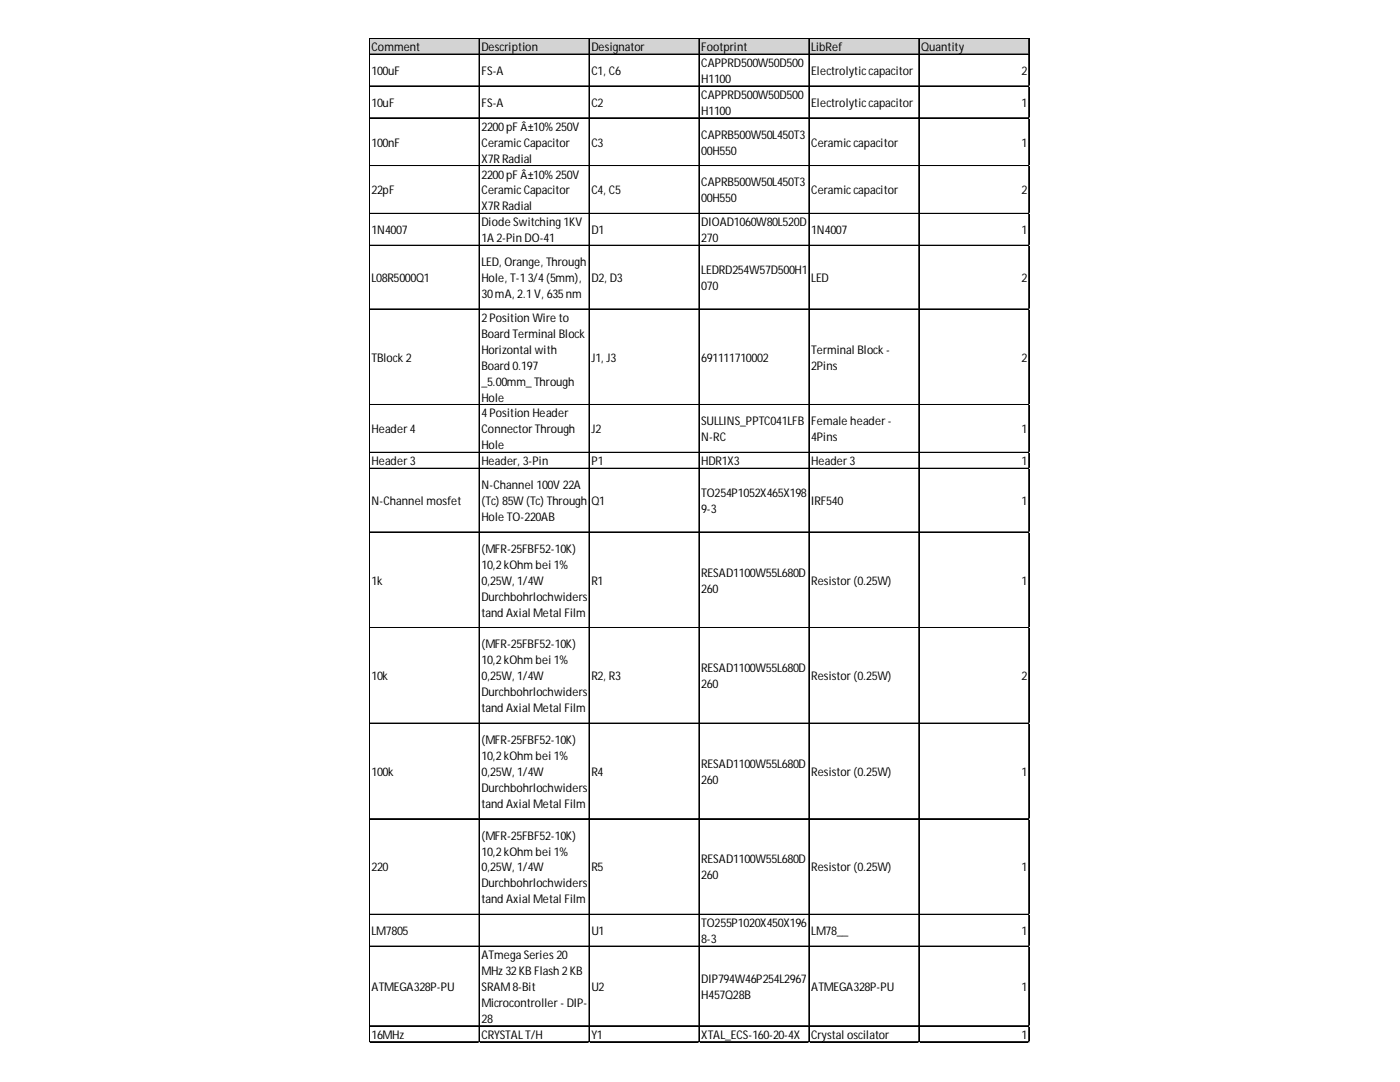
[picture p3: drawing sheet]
<svg xmlns="http://www.w3.org/2000/svg" width="279mm" height="216mm" viewBox="0 0 279 216" stroke-linecap="round" stroke-linejoin="round" font-family="sans-serif">
<defs><g id="words">
<g font-size="2.4">
<text x="74.1" y="10.2">Comment</text>
<text x="96.1" y="10.2">Description</text>
<text x="118" y="10.2">Designator</text>
<text x="140" y="10.2">Footprint</text>
<text x="161.9" y="10.2">LibRef</text>
<text x="183.8" y="10.2">Quantity</text>
<text x="74.1" y="15">100uF</text>
<text x="96.1" y="15">FS-A</text>
<text x="118" y="15">C1, C6</text>
<text x="140" y="13.4">CAPPRD500W50D500</text>
<text x="140" y="16.5">H1100</text>
<text x="161.9" y="15">Electrolyticcapacitor</text>
<text x="203.9" y="15">2</text>
<text x="74.1" y="21.3">10uF</text>
<text x="96.1" y="21.3">FS-A</text>
<text x="118" y="21.3">C2</text>
<text x="140" y="19.7">CAPPRD500W50D500</text>
<text x="140" y="22.9">H1100</text>
<text x="161.9" y="21.3">Electrolyticcapacitor</text>
<text x="203.9" y="21.3">1</text>
<text x="74.1" y="29.3">100nF</text>
<text x="96.1" y="26.1">2200pF Â±10% 250V</text>
<text x="96.1" y="29.3">CeramicCapacitor</text>
<text x="118" y="29.3">C3</text>
<text x="140" y="27.7">CAPRB500W50L450T3</text>
<text x="161.9" y="29.3">Ceramiccapacitor</text>
<text x="203.9" y="29.3">1</text>
<text x="96.1" y="32.4">X7R Radial</text>
<text x="96.1" y="35.6">2200pF Â±10% 250V</text>
<text x="140" y="30.9">00H550</text>
<text x="74.1" y="38.8">22pF</text>
<text x="96.1" y="38.8">CeramicCapacitor</text>
<text x="96.1" y="42">X7R Radial</text>
<text x="118" y="38.8">C4, C5</text>
<text x="140" y="37.2">CAPRB500W50L450T3</text>
<text x="140" y="40.4">00H550</text>
<text x="161.9" y="38.8">Ceramiccapacitor</text>
<text x="203.9" y="38.8">2</text>
<text x="74.1" y="46.7">1N4007</text>
<text x="96.1" y="45.2">Diode Switching 1KV</text>
<text x="118" y="46.7">D1</text>
<text x="140" y="45.2">DIOAD1060W80L520D</text>
<text x="161.9" y="46.7">1N4007</text>
<text x="203.9" y="46.7">1</text>
<text x="96.1" y="48.3">1A 2-Pin DO-41</text>
<text x="96.1" y="53.1">LED, Orange, Through</text>
<text x="140" y="48.3">270</text>
<text x="74.1" y="56.3">L08R5000Q1</text>
<text x="96.1" y="56.3">Hole, T-13/4(5mm),</text>
<text x="96.1" y="59.5">30mA, 2.1V, 635nm</text>
<text x="118" y="56.3">D2, D3</text>
<text x="140" y="54.7">LEDRD254W57D500H1</text>
<text x="140" y="57.9">070</text>
<text x="161.9" y="56.3">LED</text>
<text x="203.9" y="56.3">2</text>
<text x="96.1" y="64.2">2Position Wire to</text>
<text x="96.1" y="67.4">Board Terminal Block</text>
<text x="96.1" y="70.6">Horizontal with</text>
<text x="161.9" y="70.6">Terminal Block -</text>
<text x="74.1" y="72.2">TBlock 2</text>
<text x="96.1" y="73.8">Board 0.197</text>
<text x="96.1" y="76.9">_5.00mm_Through</text>
<text x="118" y="72.2">J1, J3</text>
<text x="140" y="72.2">691111710002</text>
<text x="161.9" y="73.8">2Pins</text>
<text x="203.9" y="72.2">2</text>
<text x="96.1" y="80.1">Hole</text>
<text x="96.1" y="83.3">4Position Header</text>
<text x="74.1" y="86.5">Header4</text>
<text x="96.1" y="86.5">ConnectorThrough</text>
<text x="96.1" y="89.7">Hole</text>
<text x="118" y="86.5">J2</text>
<text x="140" y="84.9">SULLINS_PPTC041LFB</text>
<text x="140" y="88.1">N-RC</text>
<text x="161.9" y="84.9">Female header-</text>
<text x="161.9" y="88.1">4Pins</text>
<text x="203.9" y="86.5">1</text>
<text x="74.1" y="92.8">Header3</text>
<text x="96.1" y="92.8">Header, 3-Pin</text>
<text x="118" y="92.8">P1</text>
<text x="140" y="92.8">HDR1X3</text>
<text x="161.9" y="92.8">Header3</text>
<text x="203.9" y="92.8">1</text>
<text x="74.1" y="100.8">N-Channel mosfet</text>
<text x="96.1" y="97.6">N-Channel 100V 22A</text>
<text x="96.1" y="100.8">(Tc) 85W (Tc) Through</text>
<text x="118" y="100.8">Q1</text>
<text x="140" y="99.2">TO254P1052X465X198</text>
<text x="161.9" y="100.8">IRF540</text>
<text x="203.9" y="100.8">1</text>
<text x="96.1" y="104">Hole TO-220AB</text>
<text x="140" y="102.4">9-3</text>
<text x="96.1" y="110.3">(MFR-25FBF52-10K)</text>
<text x="96.1" y="113.5">10,2kOhm bei 1%</text>
<text x="74.1" y="116.7">1k</text>
<text x="96.1" y="116.7">0,25W, 1/4W</text>
<text x="96.1" y="119.9">Durchbohrlochwiders</text>
<text x="118" y="116.7">R1</text>
<text x="140" y="115.1">RESAD1100W55L680D</text>
<text x="140" y="118.3">260</text>
<text x="161.9" y="116.7">Resistor(0.25W)</text>
<text x="203.9" y="116.7">1</text>
<text x="96.1" y="123">tand Axial Metal Film</text>
<text x="96.1" y="129.4">(MFR-25FBF52-10K)</text>
<text x="74.1" y="135.7">10k</text>
<text x="96.1" y="132.6">10,2kOhm bei 1%</text>
<text x="96.1" y="135.7">0,25W, 1/4W</text>
<text x="118" y="135.7">R2, R3</text>
<text x="140" y="134.2">RESAD1100W55L680D</text>
<text x="140" y="137.3">260</text>
<text x="161.9" y="135.7">Resistor(0.25W)</text>
<text x="203.9" y="135.7">2</text>
<text x="96.1" y="138.9">Durchbohrlochwiders</text>
<text x="96.1" y="142.1">tand Axial Metal Film</text>
<text x="96.1" y="148.5">(MFR-25FBF52-10K)</text>
<text x="74.1" y="154.8">100k</text>
<text x="96.1" y="151.6">10,2kOhm bei 1%</text>
<text x="96.1" y="154.8">0,25W, 1/4W</text>
<text x="118" y="154.8">R4</text>
<text x="140" y="153.2">RESAD1100W55L680D</text>
<text x="161.9" y="154.8">Resistor(0.25W)</text>
<text x="203.9" y="154.8">1</text>
<text x="96.1" y="158">Durchbohrlochwiders</text>
<text x="96.1" y="161.2">tand Axial Metal Film</text>
<text x="140" y="156.4">260</text>
<text x="96.1" y="167.5">(MFR-25FBF52-10K)</text>
<text x="74.1" y="173.9">220</text>
<text x="96.1" y="170.7">10,2kOhm bei 1%</text>
<text x="96.1" y="173.9">0,25W, 1/4W</text>
<text x="118" y="173.9">R5</text>
<text x="140" y="172.3">RESAD1100W55L680D</text>
<text x="161.9" y="173.9">Resistor(0.25W)</text>
<text x="203.9" y="173.9">1</text>
<text x="96.1" y="177.1">Durchbohrlochwiders</text>
<text x="140" y="175.5">260</text>
<text x="96.1" y="180.2">tand Axial Metal Film</text>
<text x="140" y="185">TO255P1020X450X196</text>
<text x="74.1" y="186.6">LM7805</text>
<text x="96.1" y="191.4">ATmega Series20</text>
<text x="118" y="186.6">U1</text>
<text x="140" y="188.2">8-3</text>
<text x="161.9" y="186.6">LM78__</text>
<text x="203.9" y="186.6">1</text>
<text x="74.1" y="197.7">ATMEGA328P-PU</text>
<text x="96.1" y="194.5">MHz 32KB Flash 2KB</text>
<text x="96.1" y="197.7">SRAM8-Bit</text>
<text x="118" y="197.7">U2</text>
<text x="140" y="196.1">DIP794W46P254L2967</text>
<text x="161.9" y="197.7">ATMEGA328P-PU</text>
<text x="203.9" y="197.7">1</text>
<text x="96.1" y="200.9">Microcontroller- DIP-</text>
<text x="140" y="199.3">H457Q28B</text>
<text x="74.1" y="207.3">16MHz</text>
<text x="96.1" y="204.1">28</text>
<text x="96.1" y="207.3">CRYSTALT/H</text>
<text x="118" y="207.3">Y1</text>
<text x="140" y="207.3">XTAL_ECS-160-20-4X</text>
<text x="161.9" y="207.3">Crystal oscilator</text>
<text x="203.9" y="207.3">1</text>
</g>
</g></defs>
<path d="M73.8 7.7h131.7v3.2h-131.7z" fill="#d3d3d3"/>
<g fill="none" stroke="#000" stroke-width=".2">
<path d="M73.7 7.6v200.4M73.8 7.6h131.7M73.8 7.7h131.7M73.8 10.8h131.7M73.8 10.9h131.7M73.8 17.1h131.7M73.8 17.2h131.7M95.6 7.8v200.2M95.7 7.8v200.2M117.5 7.8v200.2M117.6 7.8v200.2M139.5 7.8v200.2"/>
<path d="M139.6 7.8v200.2M161.4 7.8v200.2M161.5 7.8v200.2M183.4 7.8v200.2M205.3 7.8v200.2M205.4 7.8v200.2M73.8 23.5h131.7M73.8 23.6h131.7M73.8 33h131.7M73.8 33.1h131.7M73.8 42.6h131.7M73.8 48.9h131.7"/>
<path d="M73.8 49h131.7M73.8 61.6h131.7M73.8 61.7h131.7M73.8 80.7h131.7M73.8 80.8h131.7M73.8 90.2h131.7M73.8 90.3h131.7M73.8 93.4h131.7M73.8 93.5h131.7M73.8 106.1h131.7M73.8 106.2h131.7M73.8 125.2h131.7"/>
<path d="M73.8 125.3h131.7M73.8 144.3h131.7M73.8 144.4h131.7M73.8 163.4h131.7M73.8 182.4h131.7M73.8 182.5h131.7M73.8 188.8h131.7M73.8 188.9h131.7M73.8 204.7h131.7M73.8 204.8h131.7M73.8 207.8h131.7M73.8 207.9h131.7"/>
</g>
<path d="M73.7 208v.1" fill="none" stroke="#d4d4d4" stroke-width=".2"/>
<path d="M73.7 208l.1 .1z" fill="#d4d4d4"/>
<path d="M95.6 208v.1" fill="none" stroke="#d4d4d4" stroke-width=".2"/>
<path d="M95.6 208l.2 .1z" fill="#d4d4d4"/>
<path d="M117.5 208v.1" fill="none" stroke="#d4d4d4" stroke-width=".2"/>
<path d="M117.5 208l.2 .1z" fill="#d4d4d4"/>
<path d="M139.5 208v.1" fill="none" stroke="#d4d4d4" stroke-width=".2"/>
<path d="M139.5 208l.1 .1z" fill="#d4d4d4"/>
<path d="M161.4 208v.1" fill="none" stroke="#d4d4d4" stroke-width=".2"/>
<path d="M161.4 208l.2 .1z" fill="#d4d4d4"/>
<path d="M183.4 208v.1" fill="none" stroke="#d4d4d4" stroke-width=".2"/>
<path d="M183.4 208l.1 .1z" fill="#d4d4d4"/>
<path d="M205.3 208v.1" fill="none" stroke="#d4d4d4" stroke-width=".2"/>
<path d="M205.3 208l.2 .1z" fill="#d4d4d4"/>
<path d="M205.5 17.1h.1" fill="none" stroke="#d4d4d4" stroke-width=".2"/>
<path d="M205.5 17.1v.2z" fill="#d4d4d4"/>
<path d="M205.5 23.5h.1" fill="none" stroke="#d4d4d4" stroke-width=".2"/>
<path d="M205.5 23.5v.2z" fill="#d4d4d4"/>
<path d="M205.5 33h.1" fill="none" stroke="#d4d4d4" stroke-width=".2"/>
<path d="M205.5 33v.2z" fill="#d4d4d4"/>
<path d="M205.5 42.6h.1" fill="none" stroke="#d4d4d4" stroke-width=".2"/>
<path d="M205.5 42.6v.1z" fill="#d4d4d4"/>
<path d="M205.5 48.9h.1" fill="none" stroke="#d4d4d4" stroke-width=".2"/>
<path d="M205.5 48.9v.2z" fill="#d4d4d4"/>
<path d="M205.5 61.6h.1" fill="none" stroke="#d4d4d4" stroke-width=".2"/>
<path d="M205.5 61.6v.2z" fill="#d4d4d4"/>
<path d="M205.5 80.7h.1" fill="none" stroke="#d4d4d4" stroke-width=".2"/>
<path d="M205.5 80.7v.2z" fill="#d4d4d4"/>
<path d="M205.5 90.2h.1" fill="none" stroke="#d4d4d4" stroke-width=".2"/>
<path d="M205.5 90.2v.2z" fill="#d4d4d4"/>
<path d="M205.5 93.4h.1" fill="none" stroke="#d4d4d4" stroke-width=".2"/>
<path d="M205.5 93.4v.2z" fill="#d4d4d4"/>
<path d="M205.5 106.1h.1" fill="none" stroke="#d4d4d4" stroke-width=".2"/>
<path d="M205.5 106.1v.2z" fill="#d4d4d4"/>
<path d="M205.5 125.2h.1" fill="none" stroke="#d4d4d4" stroke-width=".2"/>
<path d="M205.5 125.2v.2z" fill="#d4d4d4"/>
<path d="M205.5 144.3h.1" fill="none" stroke="#d4d4d4" stroke-width=".2"/>
<path d="M205.5 144.3v.1z" fill="#d4d4d4"/>
<path d="M205.5 163.4h.1" fill="none" stroke="#d4d4d4" stroke-width=".2"/>
<path d="M205.5 163.4v.1z" fill="#d4d4d4"/>
<path d="M205.5 182.4h.1" fill="none" stroke="#d4d4d4" stroke-width=".2"/>
<path d="M205.5 182.4v.2z" fill="#d4d4d4"/>
<path d="M205.5 188.8h.1" fill="none" stroke="#d4d4d4" stroke-width=".2"/>
<path d="M205.5 188.8v.1z" fill="#d4d4d4"/>
<path d="M205.5 204.7h.1" fill="none" stroke="#d4d4d4" stroke-width=".2"/>
<path d="M205.5 204.7v.1z" fill="#d4d4d4"/>
<path d="M205.5 207.8h.1" fill="none" stroke="#d4d4d4" stroke-width=".2"/>
<path d="M205.5 207.8v.2z" fill="#d4d4d4"/>
<use href="#words"/>
</svg>
